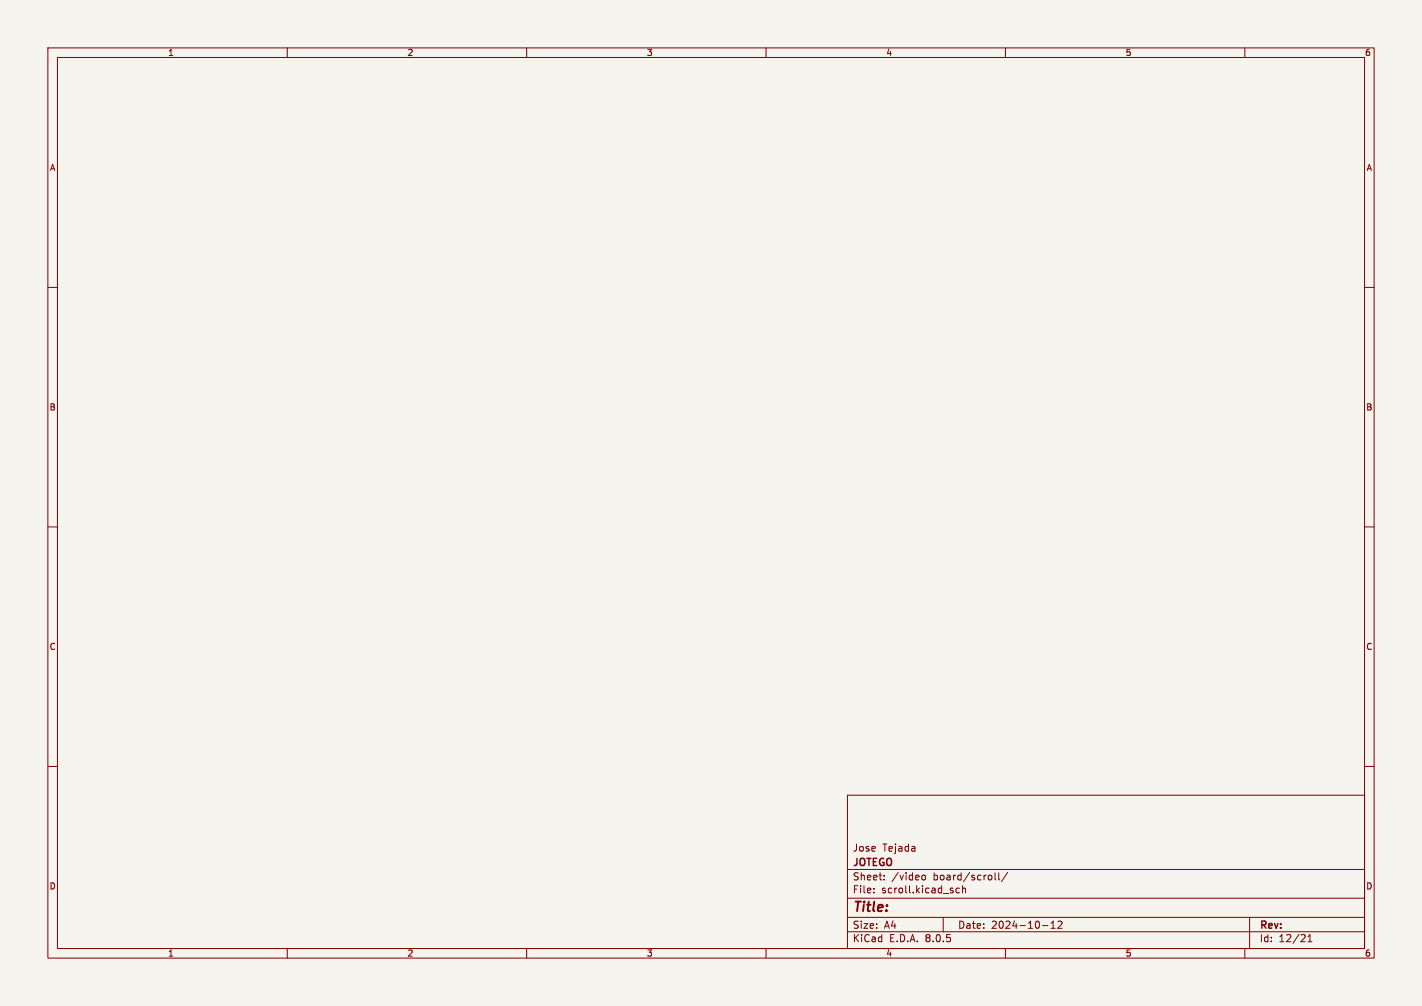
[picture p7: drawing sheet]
<svg xmlns="http://www.w3.org/2000/svg" width="297mm" height="210mm" viewBox="0 0 297 210" stroke-linecap="round" stroke-linejoin="round" font-family="sans-serif">
<defs><g id="words">
<text font-size="2.8" fill="#840000" x="178" y="190.9">Title:</text>
<g font-size="2.1" fill="#840000">
<text x="178" y="178">Jose</text>
<text x="184.3" y="178">Tejada</text>
<text x="178" y="184">Sheet:</text>
<text x="178" y="181.2">JOTEGO</text>
<text x="186.2" y="184">/video</text>
<text x="195" y="184">board/scroll/</text>
<text x="178" y="186.7">File:</text>
<text x="184.1" y="186.7">scroll.kicad_sch</text>
<text x="178" y="196.9">KiCad</text>
<text x="178" y="194.1">Size:</text>
<text x="184.7" y="194.1">A4</text>
<text x="185.7" y="196.9">E.D.A.</text>
<text x="193.3" y="196.9">8.0.5</text>
<text x="200" y="194.1">Date:</text>
<text x="207" y="194.1">2024-10-12</text>
<text x="263" y="194.3">Rev:</text>
<text x="263" y="196.9">Id:</text>
<text x="267.1" y="196.9">12/21</text>
</g>
<g font-size="1.8" fill="#840000">
<text x="35" y="11.9">1</text>
<text x="85" y="11.9">2</text>
<text x="135" y="11.9">3</text>
<text x="185" y="11.9">4</text>
<text x="235" y="11.9">5</text>
<text x="285" y="11.9">6</text>
<text x="10.3" y="35.9">A</text>
<text x="285.3" y="35.9">A</text>
<text x="10.3" y="85.9">B</text>
<text x="285.3" y="85.9">B</text>
<text x="10.3" y="135.9">C</text>
<text x="285.3" y="135.9">C</text>
<text x="10.3" y="185.9">D</text>
<text x="285.3" y="185.9">D</text>
<text x="35" y="199.9">1</text>
<text x="85" y="199.9">2</text>
<text x="135" y="199.9">3</text>
<text x="185" y="199.9">4</text>
<text x="235" y="199.9">5</text>
<text x="285" y="199.9">6</text>
</g>
</g></defs>
<path d="M0 0h297v210h-297z" fill="#f5f4ef" stroke="#f5f4ef" stroke-width=".21"/>
<g fill="none" stroke="#840000" stroke-width=".21">
<path d="M10 10h277v190h-277zM12 12h273v186h-273zM60 10v2M110 10v2M160 10v2M210 10v2M260 10v2M10 60h2M285 60h2M10 110h2M285 110h2M10 160h2"/>
<path d="M285 160h2M177 166h108v32h-108zM60 198v2M110 198v2M160 198v2M177 194.5h108M177 191.5h108M177 187.5h108M177 181.5h108M182.5 186.3v.1M182.5 185.5v.1M184.7 183.6v.1"/>
<path d="M184.7 182.8v.1M192.7 182.8l.3-.1 .3 .3v.4l-.3 .3-.3-.1-.2-.2zM197 191.5v3M200.4 185.5l-.4-.1-.3 .3 .1 .6h.6M201 185.5l.2-.1 .4 .1 .1 .9M201 184.9v1.5M207.1 182.8v.8M207.8 182.2v1.3l.2 .2M208.6 182.2v1.3l.2 .2M210 198v2M210.5 182.1l-1.3 2M217.7 193.2h1.2"/>
<path d="M219.5 193.8h.9M219.5 192.7l.5-.4v1.5M221 192.4l.5-.1 .3 .4-.9 1.1h.9M260 198v2M261 191.5v6.5M273.2 196.6h.8M273.2 195.5l.4-.4v1.5"/>
</g>
<use href="#words"/>
</svg>
